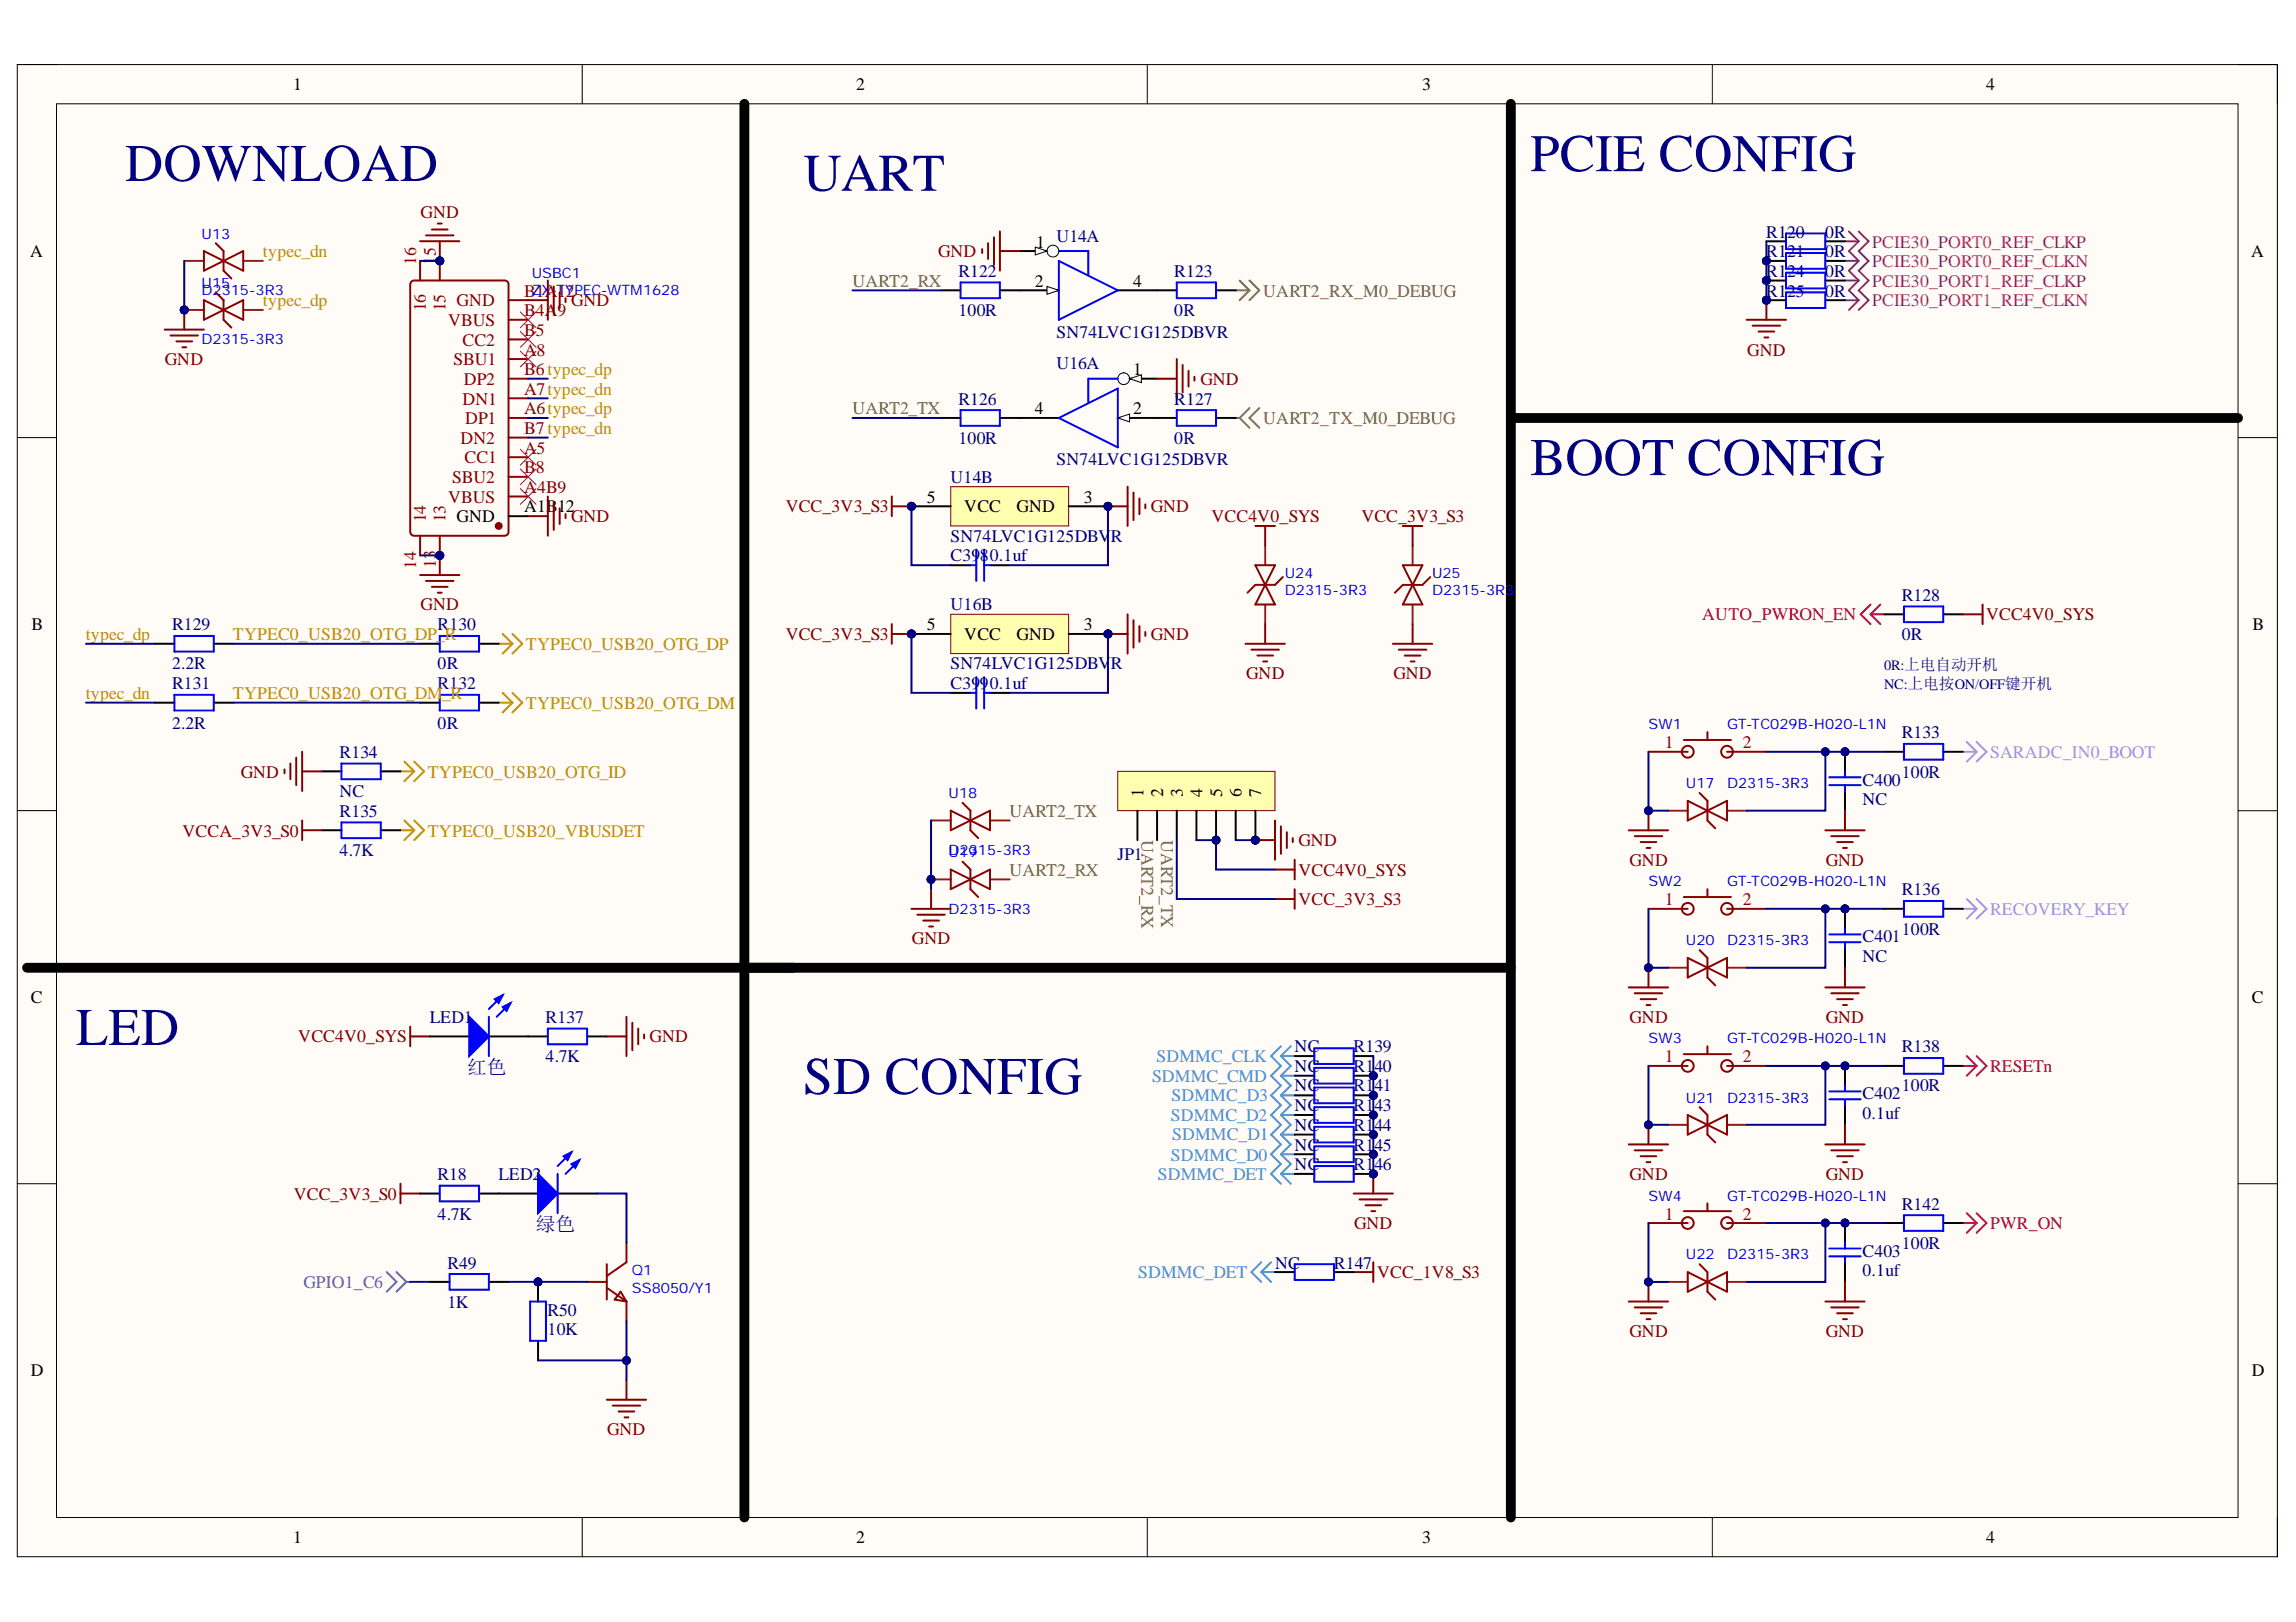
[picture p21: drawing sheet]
<svg xmlns="http://www.w3.org/2000/svg" width="297mm" height="210mm" viewBox="0 0 297 210" stroke-linecap="round" stroke-linejoin="round" font-family="sans-serif">
<defs><g id="words">
<g font-size="6.9" fill="#000080">
<text x="16.2" y="23.4">DOWNLOAD</text>
<text x="198" y="22.2">PCIE CONFIG</text>
<text x="103.9" y="24.7">UART</text>
<text x="198" y="61.5">BOOT CONFIG</text>
<text x="9.8" y="135.2">LED</text>
<text x="103.9" y="141.6">SD CONFIG</text>
</g>
<g font-size="2.5" fill="#000080">
<text x="60.4" y="139">红色</text>
<text x="69.3" y="159.3">绿色</text>
</g>
<g font-size="2.3">
<text x="37.9" y="11.7">1</text>
<text x="110.8" y="11.7">2</text>
<text x="184" y="11.7">3</text>
<text x="256.9" y="11.7">4</text>
<text x="3.9" y="33.3">A</text>
<text x="134.1" y="32.1">1</text>
<text x="291.2" y="33.3">A</text>
<text x="133.9" y="37.1">2</text>
<text x="146.6" y="37.1">4</text>
<text x="133.9" y="53.6">4</text>
<text x="146.6" y="48.5">1</text>
<text x="146.6" y="53.6">2</text>
<text x="119.9" y="65">5</text>
<text x="140.2" y="65">3</text>
<text x="59.1" y="67.6">GND</text>
<text x="67.8" y="66.3">A1B</text>
<text x="72.1" y="66.3">12</text>
<text x="124.7" y="66.3">VCC</text>
<text x="131.5" y="66.3">GND</text>
<text x="4.1" y="81.5">B</text>
<text x="119.9" y="81.5">5</text>
<text x="124.7" y="82.8">VCC</text>
<text x="131.5" y="82.8">GND</text>
<text x="140.2" y="81.5">3</text>
<text x="291.4" y="81.5">B</text>
<text x="147.9" y="103.1" transform="rotate(-90 147.9 103.1)">1</text>
<text x="150.5" y="103.1" transform="rotate(-90 150.5 103.1)">2</text>
<text x="153" y="103.1" transform="rotate(-90 153 103.1)">3</text>
<text x="155.6" y="103.1" transform="rotate(-90 155.6 103.1)">4</text>
<text x="158.1" y="103.1" transform="rotate(-90 158.1 103.1)">5</text>
<text x="160.6" y="103.1" transform="rotate(-90 160.6 103.1)">6</text>
<text x="163.2" y="103.1" transform="rotate(-90 163.2 103.1)">7</text>
<text x="4" y="129.8">C</text>
<text x="291.3" y="129.8">C</text>
<text x="4" y="178.1">D</text>
<text x="291.3" y="178.1">D</text>
<text x="37.9" y="199.7">1</text>
<text x="110.8" y="199.7">2</text>
<text x="184" y="199.7">3</text>
<text x="256.9" y="199.7">4</text>
</g>
<g font-size="2.3" fill="#800000">
<text x="54.4" y="28.2">GND</text>
<text x="121.4" y="33.3">GND</text>
<text x="73.9" y="39.7">GND</text>
<text x="21.3" y="47.3">GND</text>
<text x="226.1" y="46">GND</text>
<text x="155.3" y="49.8">GND</text>
<text x="73.9" y="67.6">GND</text>
<text x="101.6" y="66.3">VCC_3V3_S3</text>
<text x="148.9" y="66.3">GND</text>
<text x="156.7" y="67.6">VCC4V0_SYS</text>
<text x="176.1" y="67.6">VCC_3V3_S3</text>
<text x="54.4" y="79">GND</text>
<text x="101.6" y="82.8">VCC_3V3_S3</text>
<text x="148.9" y="82.8">GND</text>
<text x="256.9" y="80.3">VCC4V0_SYS</text>
<text x="161.2" y="87.9">GND</text>
<text x="180.3" y="87.9">GND</text>
<text x="31.1" y="100.6">GND</text>
<text x="23.6" y="108.3">VCCA_3V3_S0</text>
<text x="168" y="109.5">GND</text>
<text x="168" y="113.3">VCC4V0_SYS</text>
<text x="210.8" y="112.1">GND</text>
<text x="236.2" y="112.1">GND</text>
<text x="168" y="117.1">VCC_3V3_S3</text>
<text x="118" y="122.2">GND</text>
<text x="38.6" y="134.9">VCC4V0_SYS</text>
<text x="84" y="134.9">GND</text>
<text x="210.8" y="132.4">GND</text>
<text x="236.2" y="132.4">GND</text>
<text x="38" y="155.3">VCC_3V3_S0</text>
<text x="210.8" y="152.7">GND</text>
<text x="236.2" y="152.7">GND</text>
<text x="175.2" y="159.1">GND</text>
<text x="178.2" y="165.4">VCC_1V8_S3</text>
<text x="210.8" y="173">GND</text>
<text x="236.2" y="173">GND</text>
<text x="78.5" y="185.7">GND</text>
</g>
<g font-size="2.3" fill="#bf9000">
<text x="34" y="33.3">typec_dn</text>
<text x="34" y="39.7">typec_dp</text>
<text x="11.1" y="82.8">typec_dp</text>
<text x="30.1" y="82.8">TYPEC0_USB20_OTG_DP_R</text>
<text x="68" y="84.1">TYPEC0_USB20_OTG_DP</text>
<text x="11.1" y="90.5">typec_dn</text>
<text x="30.1" y="90.5">TYPEC0_USB20_OTG_DM</text>
<text x="57.2" y="90.5">_R</text>
<text x="68" y="91.8">TYPEC0_USB20_OTG_DM</text>
<text x="55.4" y="100.6">TYPEC0_USB20_OTG_ID</text>
<text x="55.4" y="108.3">TYPEC0_USB20_VBUSDET</text>
</g>
<g font-size="2.3" fill="#800">
<text x="53.8" y="34.2" transform="rotate(-90 53.8 34.2)">16</text>
<text x="56.4" y="34.2" transform="rotate(-90 56.4 34.2)">1</text>
<text x="56.4" y="33.1" transform="rotate(-90 56.4 33.1)">5</text>
<text x="55.1" y="40.3" transform="rotate(-90 55.1 40.3)">16</text>
<text x="57.6" y="40.3" transform="rotate(-90 57.6 40.3)">15</text>
<text x="59.1" y="39.7">GND</text>
<text x="67.8" y="40.9">B4A9</text>
<text x="67.8" y="38.4">B1A</text>
<text x="72.1" y="38.4">12</text>
<text x="58" y="42.2">VBUS</text>
<text x="58.7" y="47.3">SBU1</text>
<text x="59.8" y="44.7">CC2</text>
<text x="67.8" y="46">A8</text>
<text x="67.8" y="43.5">B5</text>
<text x="59.8" y="52.3">DN1</text>
<text x="60" y="49.8">DP2</text>
<text x="67.8" y="53.6">A6typec_dp</text>
<text x="67.8" y="51.1">A7typec_dn</text>
<text x="67.8" y="48.5">B6typec_dp</text>
<text x="59.6" y="57.4">DN2</text>
<text x="60.1" y="60">CC1</text>
<text x="60.2" y="54.9">DP1</text>
<text x="67.8" y="58.7">A5</text>
<text x="67.8" y="56.2">B7typec_dn</text>
<text x="58" y="65">VBUS</text>
<text x="58.5" y="62.5">SBU2</text>
<text x="67.8" y="63.8">A4B9</text>
<text x="67.8" y="61.2">B8</text>
<text x="55.1" y="67.6" transform="rotate(-90 55.1 67.6)">14</text>
<text x="57.6" y="67.6" transform="rotate(-90 57.6 67.6)">13</text>
<text x="53.8" y="73.6" transform="rotate(-90 53.8 73.6)">14</text>
<text x="56.4" y="73.5" transform="rotate(-90 56.4 73.5)">13</text>
<text x="215.4" y="96.8">1</text>
<text x="225.5" y="96.8">2</text>
<text x="215.4" y="117.1">1</text>
<text x="225.5" y="117.1">2</text>
<text x="215.4" y="137.4">1</text>
<text x="225.5" y="137.4">2</text>
<text x="215.4" y="157.8">1</text>
<text x="225.5" y="157.8">2</text>
</g>
<g font-size="2.3" fill="#000080">
<text x="124" y="35.9">R122</text>
<text x="136.7" y="31.3">U14A</text>
<text x="151.9" y="35.9">R123</text>
<text x="228.5" y="30.8">R1</text>
<text x="228.5" y="33.3">R1</text>
<text x="228.5" y="35.9">R1</text>
<text x="231.2" y="30.8">20</text>
<text x="231.2" y="33.3">21</text>
<text x="231.2" y="35.9">24</text>
<text x="236.1" y="30.8">0R</text>
<text x="236.1" y="33.3">0R</text>
<text x="236.1" y="35.9">0R</text>
<text x="124" y="40.9">100R</text>
<text x="151.9" y="40.9">0R</text>
<text x="228.5" y="38.4">R1</text>
<text x="231.2" y="38.4">25</text>
<text x="236.1" y="38.4">0R</text>
<text x="136.7" y="43.7">SN74LVC1G125DBVR</text>
<text x="136.7" y="47.8">U16A</text>
<text x="124" y="52.3">R126</text>
<text x="151.9" y="52.3">R127</text>
<text x="124" y="57.4">100R</text>
<text x="151.9" y="57.4">0R</text>
<text x="123" y="62.5">U14B</text>
<text x="136.7" y="60.2">SN74LVC1G125DBVR</text>
<text x="123" y="70.1">SN74LVC1G125DBV</text>
<text x="143.7" y="70.1">R</text>
<text x="123" y="72.6">C39</text>
<text x="126.8" y="72.6">8</text>
<text x="128.1" y="72.6">0.1uf</text>
<text x="246" y="77.7">R128</text>
<text x="22.3" y="81.5">R129</text>
<text x="56.6" y="81.5">R130</text>
<text x="123" y="79">U16B</text>
<text x="246" y="82.8">0R</text>
<text x="22.3" y="86.6">2.2R</text>
<text x="22.3" y="89.2">R131</text>
<text x="56.6" y="86.6">0R</text>
<text x="56.6" y="89.2">R132</text>
<text x="123" y="86.6">SN74LVC1G125DBV</text>
<text x="123" y="89.2">C39</text>
<text x="126.8" y="89.2">9</text>
<text x="128.1" y="89.2">0.1uf</text>
<text x="143.7" y="86.6">R</text>
<text x="22.3" y="94.3">2.2R</text>
<text x="56.6" y="94.3">0R</text>
<text x="246" y="95.6">R133</text>
<text x="43.9" y="98.1">R134</text>
<text x="241" y="101.7">C400</text>
<text x="246" y="100.6">100R</text>
<text x="43.9" y="103.2">NC</text>
<text x="43.9" y="105.7">R135</text>
<text x="241" y="104.2">NC</text>
<text x="43.9" y="110.8">4.7K</text>
<text x="144.6" y="111.3">JP1</text>
<text x="246" y="115.9">R136</text>
<text x="241" y="122">C401</text>
<text x="241" y="124.5">NC</text>
<text x="246" y="120.9">100R</text>
<text x="55.6" y="132.4">LED1</text>
<text x="70.6" y="132.4">R137</text>
<text x="70.6" y="137.4">4.7K</text>
<text x="167.5" y="136.2">NC</text>
<text x="175.1" y="136.2">R139</text>
<text x="246" y="136.2">R138</text>
<text x="167.5" y="138.7">NC</text>
<text x="167.5" y="141.2">NC</text>
<text x="167.5" y="143.8">NC</text>
<text x="175.1" y="138.7">R1</text>
<text x="175.1" y="141.2">R1</text>
<text x="175.1" y="143.8">R1</text>
<text x="177.8" y="138.7">40</text>
<text x="177.8" y="141.2">41</text>
<text x="177.8" y="143.8">43</text>
<text x="241" y="142.3">C402</text>
<text x="246" y="141.2">100R</text>
<text x="167.5" y="146.3">NC</text>
<text x="167.5" y="148.9">NC</text>
<text x="175.1" y="146.3">R1</text>
<text x="175.1" y="148.9">R1</text>
<text x="177.8" y="146.3">44</text>
<text x="177.8" y="148.9">45</text>
<text x="241" y="144.8">0.1uf</text>
<text x="56.6" y="152.7">R18</text>
<text x="64.5" y="152.7">LED2</text>
<text x="167.5" y="151.5">NC</text>
<text x="175.1" y="151.5">R1</text>
<text x="177.8" y="151.5">46</text>
<text x="56.6" y="157.8">4.7K</text>
<text x="246" y="156.5">R142</text>
<text x="246" y="161.6">100R</text>
<text x="57.9" y="164.2">R49</text>
<text x="165" y="164.2">NC</text>
<text x="172.6" y="164.2">R147</text>
<text x="241" y="162.6">C403</text>
<text x="241" y="165.2">0.1uf</text>
<text x="57.9" y="169.2">1K</text>
<text x="70.8" y="170.2">R50</text>
<text x="70.8" y="172.8">10K</text>
</g>
<g font-size="2.3" fill="#970c9f">
<text x="242.2" y="32.1">PCIE30_PORT0_REF_CLKP</text>
<text x="242.2" y="34.6">PCIE30_PORT0_REF_CLKN</text>
<text x="242.2" y="37.1">PCIE30_PORT1_REF_CLKP</text>
<text x="242.2" y="39.7">PCIE30_PORT1_REF_CLKN</text>
</g>
<g font-size="2.3" fill="#717227">
<text x="110.3" y="37.1">UART2_RX</text>
<text x="163.4" y="38.4">UART2_RX_M0_DEBUG</text>
<text x="110.3" y="53.6">UART2_TX</text>
<text x="163.4" y="54.9">UART2_TX_M0_DEBUG</text>
<text x="130.6" y="105.7">UART2_TX</text>
<text x="130.6" y="113.3">UART2_RX</text>
<text x="147.7" y="108.7" transform="rotate(90 147.7 108.7)">UART2_RX</text>
<text x="150.2" y="108.7" transform="rotate(90 150.2 108.7)">UART2_TX</text>
</g>
<g font-size="2.3" fill="#f00">
<text x="220.2" y="80.3">AUTO_PWRON_EN</text>
<text x="257.5" y="138.7">RESETn</text>
<text x="257.5" y="159.1">PWR_ON</text>
</g>
<g font-size="2.3" fill="#a68aed">
<text x="257.5" y="98.1">SARADC_IN0_BOOT</text>
<text x="257.5" y="118.4">RECOVERY_KEY</text>
</g>
<g font-size="2.3" fill="#3c95d8">
<text x="149.6" y="137.4">SDMMC_CLK</text>
<text x="149" y="140">SDMMC_CMD</text>
<text x="151.6" y="142.5">SDMMC_D3</text>
<text x="151.5" y="145">SDMMC_D2</text>
<text x="151.7" y="147.6">SDMMC_D1</text>
<text x="149.8" y="152.7">SDMMC_DET</text>
<text x="151.5" y="150.2">SDMMC_D0</text>
<text x="147.3" y="165.4">SDMMC_DET</text>
</g>
<text font-size="2.3" fill="#674ea7" x="39.3" y="166.7">GPIO1_C6</text>
<g font-size="1.9" fill="#00f">
<text x="26.1" y="30.9">U13</text>
<text x="68.8" y="35.9">USBC1</text>
<text x="26.1" y="38.2">D2315-3R3</text>
<text x="26.1" y="37.2">U15</text>
<text x="68.8" y="38.2">ZX</text>
<text x="71.3" y="38.2">-</text>
<text x="71.9" y="38.2">TYPEC-WTM1628</text>
<text x="26.1" y="44.6">D2315-3R3</text>
<text x="166.2" y="74.8">U24</text>
<text x="166.2" y="77">D2315-3R3</text>
<text x="185.3" y="74.8">U25</text>
<text x="185.3" y="77">D2315-3R3</text>
<text x="213.3" y="94.4">SW1</text>
<text x="223.4" y="94.4">GT-TC029B-H020-L1N</text>
<text x="218.1" y="102">U17</text>
<text x="223.4" y="102">D2315-3R3</text>
<text x="122.7" y="103.3">U18</text>
<text x="122.7" y="110.6">D2315-3R3</text>
<text x="122.7" y="110.9">U19</text>
<text x="122.7" y="118.2">D2315-3R3</text>
<text x="213.3" y="114.7">SW2</text>
<text x="223.4" y="114.7">GT-TC029B-H020-L1N</text>
<text x="218.1" y="122.3">U20</text>
<text x="223.4" y="122.3">D2315-3R3</text>
<text x="213.3" y="135">SW3</text>
<text x="223.4" y="135">GT-TC029B-H020-L1N</text>
<text x="218.1" y="142.7">U21</text>
<text x="223.4" y="142.7">D2315-3R3</text>
<text x="213.3" y="155.4">SW4</text>
<text x="223.4" y="155.4">GT-TC029B-H020-L1N</text>
<text x="81.8" y="165">Q1</text>
<text x="81.8" y="167.3">SS8050/Y1</text>
<text x="218.1" y="163">U22</text>
<text x="223.4" y="163">D2315-3R3</text>
</g>
<g font-size="1.9" fill="#000080">
<text x="243.7" y="86.7">0R:上电自动开机</text>
<text x="243.7" y="89.2">NC:上电按ON/OFF键开机</text>
</g>
</g></defs>
<path d="M2.2 8.4h292.4v193.1h-292.4z" fill-rule="evenodd" fill="#fffcf8"/>
<path d="M2.2 8.4h292.4v193.1h-292.4z" fill="none" stroke="#000" stroke-width=".13"/>
<path d="M7.3 13.4h282.2v183h-282.2z" fill-rule="evenodd" fill="#fffcf8"/>
<g fill="none" stroke="#000" stroke-width=".13">
<path d="M2.2 8.4h5.1M7.3 13.4h282.2v183h-282.2zM75.3 8.4v5M148.4 8.4v5M221.5 8.4v5M289.5 8.4h5.1v5M2.2 56.6h5.1M289.5 56.6h5.1M2.2 104.9h5.1M289.5 104.9h5.1M2.2 153.2h5.1M289.5 153.2h5.1"/>
<path d="M75.3 196.4v5.1M148.4 196.4v5.1M221.5 196.4v5.1M294.6 196.4v5.1"/>
</g>
<path d="M253.9 97.3h1.8M254.5 96l1.2 1.3M255.7 97.3l-1.2 1.3M255.7 96l1.3 1.3-1.3 1.3M253.9 117.6h1.8M254.5 116.3l1.2 1.3M255.7 117.6l-1.2 1.3M255.7 116.3l1.3 1.3-1.3 1.3" fill="none" stroke="#a68aed" stroke-width=".25"/>
<g fill="none" stroke="#bf9000" stroke-width=".25">
<path d="M51.8 99.8h1.8M52.3 98.6l1.3 1.2M53.6 99.8l-1.3 1.3M53.6 98.6l1.3 1.2-1.3 1.3M64.5 83.3h1.8M64.5 90.9h1.8M65 82l1.3 1.3M65 89.7l1.3 1.2M66.3 83.3l-1.3 1.3M66.3 82l1.3 1.3-1.3 1.3M66.3 90.9l-1.3 1.3M66.3 89.7l1.3 1.2-1.3 1.3"/>
<path d="M51.8 107.4h1.8M52.3 106.2l1.3 1.2M53.6 107.4l-1.3 1.3M53.6 106.2l1.3 1.2-1.3 1.3"/>
</g>
<path d="M20 83.3h2.6M20 90.9h2.6M27.7 83.3h2.5M27.7 90.9h2.5M41.6 99.8h2.6M49.3 99.8h2.5M54.4 83.3h2.5M54.4 90.9h2.5M62 83.3h2.5M62 90.9h2.5M41.6 107.4h2.6M49.3 107.4h2.5" fill="none" stroke="#000" stroke-width=".25"/>
<path d="M22.6 82.3h5.1v2h-5.1zM22.6 89.9h5.1v2h-5.1zM44.2 98.8h5.1v2h-5.1zM56.9 82.3h5.1v2h-5.1zM56.9 89.9h5.1v2h-5.1zM44.2 106.4h5.1v2.1h-5.1z" fill="none" stroke="#00f" stroke-width=".25"/>
<path d="M36.8 99.6v.5M37.6 98.8v2M38.3 98v3.6M39.1 97.3v5.1M39.1 99.8h2.5M39.1 106.2v2.5M39.1 107.4h2.5" fill="none" stroke="#800000" stroke-width=".25"/>
<path d="M23.8 33.8h2.6M31.5 33.8h2.5" fill="none" stroke="#8d2323" stroke-width=".25"/>
<path d="M26.4 32.5l5.1 2.5v-2.5l-5.1 2.5zM27.9 31.5l1 1v2.5l1 1" fill="none" stroke="#800" stroke-width=".25"/>
<circle cx="23.8" cy="40.1" r=".51" fill="#000080"/>
<circle cx="23.8" cy="40.1" r=".51" fill="none" stroke="#000080" stroke-width=".13"/>
<path d="M23.8 40.1h2.6M31.5 40.1h2.5" fill="none" stroke="#8d2323" stroke-width=".25"/>
<circle cx="23.8" cy="40.1" r=".51" fill="#000080"/>
<circle cx="23.8" cy="40.1" r=".51" fill="none" stroke="#000080" stroke-width=".13"/>
<path d="M26.4 38.8v2.6l5.1-2.6v2.6zM27.9 37.8l1 1v2.6l1 1" fill="none" stroke="#800" stroke-width=".25"/>
<path d="M21.3 42.7h5.1M22.1 43.4h3.5M22.8 44.2h2.1M23.6 44.9h.5M23.8 40.1v2.6" fill="none" stroke="#800000" stroke-width=".25"/>
<circle cx="23.8" cy="40.1" r=".51" fill="#000080"/>
<circle cx="23.8" cy="40.1" r=".51" fill="none" stroke="#000080" stroke-width=".13"/>
<circle cx="157.3" cy="108.7" r=".51" fill="#000080"/>
<circle cx="157.3" cy="108.7" r=".51" fill="none" stroke="#000080" stroke-width=".13"/>
<circle cx="162.4" cy="108.7" r=".51" fill="#000080"/>
<circle cx="162.4" cy="108.7" r=".51" fill="none" stroke="#000080" stroke-width=".13"/>
<path d="M144.6 99.8h20.4v5.1h-20.4z" fill-rule="evenodd" fill="#ffffb0"/>
<path d="M144.6 99.8h20.4v5.1h-20.4z" fill="none" stroke="#800000" stroke-width=".13"/>
<path d="M147.2 104.9v3.8M149.7 104.9v3.8M152.2 104.9v3.8M154.8 104.9v3.8M157.3 104.9v3.8" fill="none" stroke="#000" stroke-width=".25"/>
<circle cx="157.3" cy="108.7" r=".51" fill="#000080"/>
<circle cx="157.3" cy="108.7" r=".51" fill="none" stroke="#000080" stroke-width=".13"/>
<path d="M159.9 104.9v3.8M162.4 104.9v3.8" fill="none" stroke="#000" stroke-width=".25"/>
<circle cx="162.4" cy="108.7" r=".51" fill="#000080"/>
<circle cx="162.4" cy="108.7" r=".51" fill="none" stroke="#000080" stroke-width=".13"/>
<path d="M131.9 32.5h5.1M144.6 37.6h5.1" fill="none" stroke="#000" stroke-width=".25"/>
<circle cx="136.2" cy="32.5" r=".76" fill="#f8fcff"/>
<circle cx="136.2" cy="32.5" r=".76" fill="none" stroke="#000" stroke-width=".13"/>
<path d="M133.9 32l1.6 .5-1.6 .5z" fill="#f8fcff"/>
<path d="M133.9 32l1.6 .5-1.6 .5z" fill="none" stroke="#000" stroke-width=".13"/>
<path d="M131.9 37.6h5.1" fill="none" stroke="#000" stroke-width=".25"/>
<path d="M135.5 37.1l1.5 .5-1.5 .5z" fill="#f8fcff"/>
<path d="M135.5 37.1l1.5 .5-1.5 .5z" fill="none" stroke="#000" stroke-width=".13"/>
<path d="M137 33.8l7.6 3.8-7.6 3.8zM137 32.5h3.8v3" fill="none" stroke="#00f" stroke-width=".25"/>
<circle cx="143.3" cy="65.5" r=".51" fill="#000080"/>
<circle cx="143.3" cy="65.5" r=".51" fill="none" stroke="#000080" stroke-width=".13"/>
<circle cx="117.9" cy="65.5" r=".51" fill="#000080"/>
<circle cx="117.9" cy="65.5" r=".51" fill="none" stroke="#000080" stroke-width=".13"/>
<path d="M123 63h15.3v5.1h-15.3z" fill-rule="evenodd" fill="#ffffb0"/>
<path d="M123 63h15.3v5.1h-15.3z" fill="none" stroke="#800000" stroke-width=".13"/>
<path d="M138.3 65.5h5" fill="none" stroke="#000" stroke-width=".25"/>
<circle cx="143.3" cy="65.5" r=".51" fill="#000080"/>
<circle cx="143.3" cy="65.5" r=".51" fill="none" stroke="#000080" stroke-width=".13"/>
<path d="M117.9 65.5h5.1" fill="none" stroke="#000" stroke-width=".25"/>
<circle cx="117.9" cy="65.5" r=".51" fill="#000080"/>
<circle cx="117.9" cy="65.5" r=".51" fill="none" stroke="#000080" stroke-width=".13"/>
<path d="M131.9 54.1h5.1M144.6 49h5.1" fill="none" stroke="#000" stroke-width=".25"/>
<circle cx="145.4" cy="49" r=".76" fill="#f8fcff"/>
<circle cx="145.4" cy="49" r=".76" fill="none" stroke="#000" stroke-width=".13"/>
<path d="M146.1 49l1.6-.5v1z" fill="#f8fcff"/>
<path d="M146.1 49l1.6-.5v1z" fill="none" stroke="#000" stroke-width=".13"/>
<path d="M144.6 54.1h5.1" fill="none" stroke="#000" stroke-width=".25"/>
<path d="M144.6 54.1l1.5-.5v1z" fill="#f8fcff"/>
<path d="M144.6 54.1l1.5-.5v1z" fill="none" stroke="#000" stroke-width=".13"/>
<path d="M137 54.1l7.6-3.8v7.6zM144.6 49h-3.8v3.1" fill="none" stroke="#00f" stroke-width=".25"/>
<circle cx="143.3" cy="82" r=".51" fill="#000080"/>
<circle cx="143.3" cy="82" r=".51" fill="none" stroke="#000080" stroke-width=".13"/>
<circle cx="117.9" cy="82" r=".51" fill="#000080"/>
<circle cx="117.9" cy="82" r=".51" fill="none" stroke="#000080" stroke-width=".13"/>
<path d="M123 79.5h15.3v5.1h-15.3z" fill-rule="evenodd" fill="#ffffb0"/>
<path d="M123 79.5h15.3v5.1h-15.3z" fill="none" stroke="#800000" stroke-width=".13"/>
<path d="M138.3 82h5" fill="none" stroke="#000" stroke-width=".25"/>
<circle cx="143.3" cy="82" r=".51" fill="#000080"/>
<circle cx="143.3" cy="82" r=".51" fill="none" stroke="#000080" stroke-width=".13"/>
<path d="M117.9 82h5.1" fill="none" stroke="#000" stroke-width=".25"/>
<circle cx="117.9" cy="82" r=".51" fill="#000080"/>
<circle cx="117.9" cy="82" r=".51" fill="none" stroke="#000080" stroke-width=".13"/>
<g fill="none" stroke="#800000" stroke-width=".25">
<path d="M127.1 32.2v.5M127.8 31.5v2M128.6 30.7v3.6M129.4 30v5M129.4 32.5h2.5M149.7 49h2.5M152.2 46.5v5M153 47.2v3.6M153.8 48v2M154.5 48.8v.5M145.9 79.5v5.1M143.3 82h2.6"/>
<path d="M146.6 80.3v3.5M147.4 81v2.1M148.2 81.8v.5"/>
</g>
<path d="M121.7 37.6h2.6M129.4 37.6h2.5M121.7 54.1h2.6M129.4 54.1h2.5M123 73.1h2.5M128.1 73.1h2.5M123 89.7h2.5M128.1 89.7h2.5" fill="none" stroke="#000" stroke-width=".25"/>
<path d="M124.3 36.6h5.1v2h-5.1zM124.3 53.1h5.1v2h-5.1zM125.5 73.1h.8M126.3 71.1v4.1M127.3 71.1v4.1M127.3 73.1h.8M125.5 89.7h.8M126.3 87.6v4.1M127.3 87.6v4.1M127.3 89.7h.8" fill="none" stroke="#00f" stroke-width=".25"/>
<circle cx="143.3" cy="82" r=".51" fill="#000080"/>
<circle cx="143.3" cy="82" r=".51" fill="none" stroke="#000080" stroke-width=".13"/>
<path d="M143.3 65.5h2.6M145.9 63v5.1M146.6 63.7v3.6M147.4 64.5v2M148.2 65.3v.5" fill="none" stroke="#800000" stroke-width=".25"/>
<circle cx="143.3" cy="65.5" r=".51" fill="#000080"/>
<circle cx="143.3" cy="65.5" r=".51" fill="none" stroke="#000080" stroke-width=".13"/>
<path d="M162.4 108.7h2.6M165 106.2v5.1M165.7 106.9v3.6M166.5 107.7v2M167.2 108.5v.5" fill="none" stroke="#800000" stroke-width=".25"/>
<circle cx="162.4" cy="108.7" r=".51" fill="#000080"/>
<circle cx="162.4" cy="108.7" r=".51" fill="none" stroke="#000080" stroke-width=".13"/>
<path d="M115.4 64.3v2.5M115.4 65.5h2.5M165 112.5h2.5M167.5 111.3v2.5" fill="none" stroke="#800000" stroke-width=".25"/>
<circle cx="117.9" cy="65.5" r=".51" fill="#000080"/>
<circle cx="117.9" cy="65.5" r=".51" fill="none" stroke="#000080" stroke-width=".13"/>
<path d="M115.4 80.8v2.5M115.4 82h2.5" fill="none" stroke="#800000" stroke-width=".25"/>
<circle cx="117.9" cy="82" r=".51" fill="#000080"/>
<circle cx="117.9" cy="82" r=".51" fill="none" stroke="#000080" stroke-width=".13"/>
<path d="M165 116.3h2.5M167.5 115.1v2.5M53.1 132.9v2.5M53.1 134.1h2.5" fill="none" stroke="#800000" stroke-width=".25"/>
<path d="M55.6 134.1h5.1M63.2 134.1h5.1" fill="none" stroke="#000" stroke-width=".25"/>
<path d="M60.7 131.6l2.5 2.5-2.5 2.6z" fill="#00f"/>
<path d="M60.7 131.6l2.5 2.5-2.5 2.6zM65 128.8l-1.8 1.8M66 129.8l-1.7 1.8" fill="none" stroke="#00f" stroke-width=".25"/>
<path d="M65 130.3l1-.5-.5 1z" fill="#00f"/>
<path d="M65 130.3l1-.5-.5 1z" fill="none" stroke="#00f" stroke-width=".25"/>
<path d="M64 129.3l1-.5-.5 1z" fill="#00f"/>
<path d="M63.2 131.6v5.1M64 129.3l1-.5-.5 1zM70.9 133.1h5.1v2h-5.1z" fill="none" stroke="#00f" stroke-width=".25"/>
<path d="M68.3 134.1h2.6M76 134.1h2.5" fill="none" stroke="#000" stroke-width=".25"/>
<path d="M78.5 134.1h2.5M81 131.6v5.1M81.8 132.3v3.6M82.6 133.1v2M83.3 133.9v.5" fill="none" stroke="#800000" stroke-width=".25"/>
<path d="M120.5 106.2h2.5M128.1 106.2h2.5" fill="none" stroke="#8d2323" stroke-width=".25"/>
<path d="M123 104.9l5.1 2.5v-2.5l-5.1 2.5zM124.5 103.9l1 1v2.5l1.1 1.1" fill="none" stroke="#800" stroke-width=".25"/>
<circle cx="120.5" cy="113.8" r=".51" fill="#000080"/>
<circle cx="120.5" cy="113.8" r=".51" fill="none" stroke="#000080" stroke-width=".13"/>
<path d="M120.5 113.8h2.5M128.1 113.8h2.5" fill="none" stroke="#8d2323" stroke-width=".25"/>
<circle cx="120.5" cy="113.8" r=".51" fill="#000080"/>
<circle cx="120.5" cy="113.8" r=".51" fill="none" stroke="#000080" stroke-width=".13"/>
<path d="M123 112.5l5.1 2.6v-2.6l-5.1 2.6zM124.5 111.5l1 1v2.6l1.1 1" fill="none" stroke="#800" stroke-width=".25"/>
<path d="M117.9 117.6h5.1M118.7 118.4h3.5M119.4 119.1h2.1M120.2 119.9h.5M120.5 115.1v2.5" fill="none" stroke="#800000" stroke-width=".25"/>
<path d="M159.9 37.6h1.7M160.4 36.3l1.2 1.3M161.6 37.6l-1.2 1.2M161.6 36.3l1.3 1.3-1.3 1.2M159.9 54.1h.5M160.4 54.1l1.2 1.3M161.6 52.8l-1.2 1.3M162.9 52.8l-1.3 1.3 1.3 1.3" fill="none" stroke="#717227" stroke-width=".25"/>
<path d="M149.7 37.6h2.5M157.3 37.6h2.6M149.7 54.1h2.5M157.3 54.1h2.6M167.5 136.7h2.5M175.1 136.7h2.6" fill="none" stroke="#000" stroke-width=".25"/>
<path d="M152.2 36.6h5.1v2h-5.1zM152.2 53.1h5.1v2h-5.1zM170 135.7h5.1v2h-5.1z" fill="none" stroke="#00f" stroke-width=".25"/>
<g fill="none" stroke="#3c95d8" stroke-width=".25">
<path d="M165.7 135.4l-1.3 1.3 1.3 1.2-1.3 1.3 1.3 1.3-1.3 1.3 1.3 1.2-1.3 1.3 1.3 1.3-1.3 1.2 1.3 1.3-1.3 1.3 1.3 1.2-1.3 1.3 1.3 1.3M165.7 139.2l1.3 1.3-1.3 1.3M165.7 136.7l1.3 1.2-1.3 1.3M165.7 139.2h1.8M165.7 136.7h1.8M167 135.4l-1.3 1.3M165.7 149.4l1.3 1.2-1.3 1.3M165.7 146.8l1.3 1.3-1.3 1.3M165.7 149.4h1.8M165.7 144.3l1.3 1.3-1.3 1.2M165.7 146.8h1.8M165.7 141.8l1.3 1.2-1.3 1.3"/>
<path d="M165.7 144.3h1.8M165.7 141.8h1.8M165.7 151.9l1.3 1.3M165.7 151.9h1.8"/>
</g>
<circle cx="177.7" cy="139.2" r=".51" fill="#000080"/>
<circle cx="177.7" cy="139.2" r=".51" fill="none" stroke="#000080" stroke-width=".13"/>
<path d="M175.1 139.2h2.6" fill="none" stroke="#000" stroke-width=".25"/>
<circle cx="177.7" cy="139.2" r=".51" fill="#000080"/>
<circle cx="177.7" cy="139.2" r=".51" fill="none" stroke="#000080" stroke-width=".13"/>
<path d="M167.5 139.2h2.5" fill="none" stroke="#000" stroke-width=".25"/>
<path d="M170 138.2h5.1v2h-5.1z" fill="none" stroke="#00f" stroke-width=".25"/>
<circle cx="177.7" cy="141.8" r=".51" fill="#000080"/>
<circle cx="177.7" cy="141.8" r=".51" fill="none" stroke="#000080" stroke-width=".13"/>
<path d="M175.1 141.7h2.6" fill="none" stroke="#000" stroke-width=".25"/>
<circle cx="177.7" cy="141.8" r=".51" fill="#000080"/>
<circle cx="177.7" cy="141.8" r=".51" fill="none" stroke="#000080" stroke-width=".13"/>
<path d="M167.5 141.8h2.5" fill="none" stroke="#000" stroke-width=".25"/>
<path d="M170 140.7h5.1v2.1h-5.1z" fill="none" stroke="#00f" stroke-width=".25"/>
<circle cx="177.7" cy="144.3" r=".51" fill="#000080"/>
<circle cx="177.7" cy="144.3" r=".51" fill="none" stroke="#000080" stroke-width=".13"/>
<path d="M175.1 144.3h2.6" fill="none" stroke="#000" stroke-width=".25"/>
<circle cx="177.7" cy="144.3" r=".51" fill="#000080"/>
<circle cx="177.7" cy="144.3" r=".51" fill="none" stroke="#000080" stroke-width=".13"/>
<path d="M167.5 144.3h2.5" fill="none" stroke="#000" stroke-width=".25"/>
<path d="M170 143.3h5.1v2h-5.1z" fill="none" stroke="#00f" stroke-width=".25"/>
<circle cx="177.7" cy="146.8" r=".51" fill="#000080"/>
<circle cx="177.7" cy="146.8" r=".51" fill="none" stroke="#000080" stroke-width=".13"/>
<path d="M175.1 146.8h2.6" fill="none" stroke="#000" stroke-width=".25"/>
<circle cx="177.7" cy="146.8" r=".51" fill="#000080"/>
<circle cx="177.7" cy="146.8" r=".51" fill="none" stroke="#000080" stroke-width=".13"/>
<path d="M167.5 146.8h2.5" fill="none" stroke="#000" stroke-width=".25"/>
<path d="M170 145.8h5.1v2h-5.1z" fill="none" stroke="#00f" stroke-width=".25"/>
<circle cx="177.7" cy="149.4" r=".51" fill="#000080"/>
<circle cx="177.7" cy="149.4" r=".51" fill="none" stroke="#000080" stroke-width=".13"/>
<path d="M175.1 149.4h2.6" fill="none" stroke="#000" stroke-width=".25"/>
<circle cx="177.7" cy="149.4" r=".51" fill="#000080"/>
<circle cx="177.7" cy="149.4" r=".51" fill="none" stroke="#000080" stroke-width=".13"/>
<path d="M167.5 149.4h2.5" fill="none" stroke="#000" stroke-width=".25"/>
<path d="M170 148.4h5.1v2h-5.1z" fill="none" stroke="#00f" stroke-width=".25"/>
<circle cx="177.7" cy="151.9" r=".51" fill="#000080"/>
<circle cx="177.7" cy="151.9" r=".51" fill="none" stroke="#000080" stroke-width=".13"/>
<path d="M175.1 151.9h2.6" fill="none" stroke="#000" stroke-width=".25"/>
<circle cx="177.7" cy="151.9" r=".51" fill="#000080"/>
<circle cx="177.7" cy="151.9" r=".51" fill="none" stroke="#000080" stroke-width=".13"/>
<path d="M167.5 151.9h2.5" fill="none" stroke="#000" stroke-width=".25"/>
<path d="M170 150.9v2h5.1v-2h-5.1" fill="none" stroke="#00f" stroke-width=".25"/>
<path d="M175.1 154.5h5.1M175.9 155.2h3.5M176.7 156h2M177.4 156.7h.5M177.7 151.9v2.6" fill="none" stroke="#800000" stroke-width=".25"/>
<circle cx="177.7" cy="151.9" r=".51" fill="#000080"/>
<circle cx="177.7" cy="151.9" r=".51" fill="none" stroke="#000080" stroke-width=".13"/>
<path d="M253.9 79.5h2.6M256.5 78.2v2.6M210.7 107.5h5.1M211.5 108.2h3.5M212.3 109h2M213 109.7h.5M213.3 104.9v2.6M175.1 164.6h2.6M177.7 163.3v2.6" fill="none" stroke="#800000" stroke-width=".25"/>
<path d="M163.2 164.6l1.2 1.3M163.2 163.3l-1.3 1.3 1.3 1.3M163.2 164.6h1.8M164.4 163.3l-1.2 1.3" fill="none" stroke="#3c95d8" stroke-width=".25"/>
<path d="M243.8 79.5h2.5M251.4 79.5h2.5M165 164.6h2.5M172.6 164.6h2.5" fill="none" stroke="#000" stroke-width=".25"/>
<path d="M246.3 78.5h5.1v2h-5.1zM167.5 163.6h5.1v2h-5.1z" fill="none" stroke="#00f" stroke-width=".25"/>
<path d="M242 79.5l1.3 1.3M242 78.2l-1.3 1.3 1.3 1.3M242 79.5h1.8M243.3 78.2l-1.3 1.3M253.9 137.9h1.8M254.5 136.7l1.2 1.2M255.7 137.9l-1.2 1.3M255.7 136.7l1.3 1.2-1.3 1.3M253.9 158.3h1.8M254.5 157l1.2 1.3M255.7 158.3l-1.2 1.2M255.7 157l1.3 1.3-1.3 1.2" fill="none" stroke="#f00" stroke-width=".25"/>
<g fill="none" stroke="#800" stroke-width=".25">
<path d="M213.3 97.3h5M217.8 95.8h6.1M220.9 94.7v1.1M223.4 97.3h5.1M218.3 103.6l5.1 2.6v-2.6l-5.1 2.6zM219.9 102.6l1 1v2.6l1 1"/>
<circle cx="218.3" cy="97.3" r=".77"/>
<circle cx="223.4" cy="97.3" r=".76"/>
</g>
<path d="M215.8 104.9h2.5M223.4 104.9h2.6" fill="none" stroke="#8d2323" stroke-width=".25"/>
<circle cx="213.3" cy="104.9" r=".51" fill="#000080"/>
<circle cx="213.3" cy="104.9" r=".51" fill="none" stroke="#000080" stroke-width=".13"/>
<circle cx="238.7" cy="97.3" r=".51" fill="#000080"/>
<circle cx="238.7" cy="97.3" r=".51" fill="none" stroke="#000080" stroke-width=".13"/>
<path d="M238.7 97.3v2.5M238.7 102.4v2.5" fill="none" stroke="#000" stroke-width=".25"/>
<circle cx="238.7" cy="97.3" r=".51" fill="#000080"/>
<circle cx="238.7" cy="97.3" r=".51" fill="none" stroke="#000080" stroke-width=".13"/>
<path d="M238.7 99.8v.8M246.3 96.3h5.1v2h-5.1zM236.7 100.6h4M236.7 101.6h4M238.7 101.6v.8" fill="none" stroke="#00f" stroke-width=".25"/>
<path d="M236.1 107.5h5.1M236.9 108.2h3.6M237.7 109h2M238.4 109.7h.5M238.7 104.9v2.6M210.7 127.8h5.1M211.5 128.5h3.5M212.3 129.3h2M213 130.1h.5M213.3 125.2v2.6" fill="none" stroke="#800000" stroke-width=".25"/>
<path d="M243.8 97.3h2.5M251.4 97.3h2.5" fill="none" stroke="#000" stroke-width=".25"/>
<g fill="none" stroke="#800" stroke-width=".25">
<path d="M213.3 117.6h5M217.8 116.1h6.1M220.9 115.1v1M223.4 117.6h5.1M218.3 124l2.6 1.2-2.6 1.3zM219.9 122.9l1 1.1v2.5l1 1M220.9 125.2l2.5-1.2v2.5z"/>
<circle cx="218.3" cy="117.6" r=".76"/>
<circle cx="223.4" cy="117.6" r=".76"/>
</g>
<path d="M215.8 125.2h2.5M223.4 125.2h2.6" fill="none" stroke="#8d2323" stroke-width=".25"/>
<circle cx="213.3" cy="125.2" r=".51" fill="#000080"/>
<circle cx="213.3" cy="125.2" r=".51" fill="none" stroke="#000080" stroke-width=".13"/>
<circle cx="238.7" cy="117.6" r=".51" fill="#000080"/>
<circle cx="238.7" cy="117.6" r=".51" fill="none" stroke="#000080" stroke-width=".13"/>
<path d="M238.7 117.6v2.6M238.7 122.7v2.5" fill="none" stroke="#000" stroke-width=".25"/>
<circle cx="238.7" cy="117.6" r=".51" fill="#000080"/>
<circle cx="238.7" cy="117.6" r=".51" fill="none" stroke="#000080" stroke-width=".13"/>
<path d="M246.3 116.6h5.1v2h-5.1zM236.7 120.9h4M236.7 121.9h4M238.7 120.2v.7M238.7 121.9v.8" fill="none" stroke="#00f" stroke-width=".25"/>
<path d="M236.1 127.8h5.1M236.9 128.5h3.6M237.7 129.3h2M238.4 130.1h.5M238.7 125.2v2.6M210.7 148.1h5.1M211.5 148.9h3.5M212.3 149.6h2M213 150.4h.5M213.3 145.6v2.5" fill="none" stroke="#800000" stroke-width=".25"/>
<path d="M243.8 117.6h2.5M251.4 117.6h2.5" fill="none" stroke="#000" stroke-width=".25"/>
<g fill="none" stroke="#800" stroke-width=".25">
<path d="M213.3 137.9h5M217.8 136.4h6.1M220.9 135.4v1M223.4 137.9h5.1M218.3 144.3l5.1 2.5v-2.5l-5.1 2.5zM219.9 143.3l1 1v2.5l1 1"/>
<circle cx="218.3" cy="137.9" r=".76"/>
<circle cx="223.4" cy="137.9" r=".76"/>
</g>
<path d="M215.8 145.6h2.5M223.4 145.6h2.6" fill="none" stroke="#8d2323" stroke-width=".25"/>
<circle cx="213.3" cy="145.6" r=".51" fill="#000080"/>
<circle cx="213.3" cy="145.6" r=".51" fill="none" stroke="#000080" stroke-width=".13"/>
<circle cx="238.7" cy="137.9" r=".51" fill="#000080"/>
<circle cx="238.7" cy="137.9" r=".51" fill="none" stroke="#000080" stroke-width=".13"/>
<path d="M238.7 137.9v2.6M238.7 143v2.6" fill="none" stroke="#000" stroke-width=".25"/>
<circle cx="238.7" cy="137.9" r=".51" fill="#000080"/>
<circle cx="238.7" cy="137.9" r=".51" fill="none" stroke="#000080" stroke-width=".13"/>
<path d="M246.3 136.9h5.1v2.1h-5.1zM236.7 141.2h4M236.7 142.3h4M238.7 140.5v.7M238.7 142.3v.7" fill="none" stroke="#00f" stroke-width=".25"/>
<path d="M236.1 148.1h5.1M236.9 148.9h3.6M237.7 149.6h2M238.4 150.4h.5M238.7 145.6v2.5M210.7 168.4h5.1M211.5 169.2h3.5M212.3 170h2M213 170.7h.5M213.3 165.9v2.5" fill="none" stroke="#800000" stroke-width=".25"/>
<path d="M243.8 137.9h2.5M251.4 137.9h2.5" fill="none" stroke="#000" stroke-width=".25"/>
<g fill="none" stroke="#800" stroke-width=".25">
<path d="M213.3 158.3h5M217.8 156.7h6.1M220.9 155.7v1M223.4 158.3h5.1M218.3 164.6l5.1 2.6v-2.6l-5.1 2.6zM219.9 163.6l1 1v2.6l1 1"/>
<circle cx="218.3" cy="158.3" r=".76"/>
<circle cx="223.4" cy="158.3" r=".76"/>
</g>
<path d="M215.8 165.9h2.5M223.4 165.9h2.6" fill="none" stroke="#8d2323" stroke-width=".25"/>
<circle cx="213.3" cy="165.9" r=".51" fill="#000080"/>
<circle cx="213.3" cy="165.9" r=".51" fill="none" stroke="#000080" stroke-width=".13"/>
<circle cx="238.7" cy="158.3" r=".51" fill="#000080"/>
<circle cx="238.7" cy="158.3" r=".51" fill="none" stroke="#000080" stroke-width=".13"/>
<path d="M238.7 158.3v2.5M238.7 163.3v2.6" fill="none" stroke="#000" stroke-width=".25"/>
<circle cx="238.7" cy="158.3" r=".51" fill="#000080"/>
<circle cx="238.7" cy="158.3" r=".51" fill="none" stroke="#000080" stroke-width=".13"/>
<path d="M231.1 30.2h5v2h-5zM246.3 157.3h5.1v2h-5.1zM236.7 161.6h4M236.7 162.6h4M238.7 160.8v.8M238.7 162.6v.7" fill="none" stroke="#00f" stroke-width=".25"/>
<path d="M236.1 168.4h5.1M236.9 169.2h3.6M237.7 170h2M238.4 170.7h.5M238.7 165.9v2.5" fill="none" stroke="#800000" stroke-width=".25"/>
<path d="M228.5 31.2h2.6M236.1 31.2h2.6M243.8 158.3h2.5M251.4 158.3h2.5" fill="none" stroke="#000" stroke-width=".25"/>
<path d="M238.7 31.2h1.8M238.7 33.8h1.8M238.7 36.3h1.8M238.7 38.8h1.8M239.2 30l1.3 1.2M240.5 31.2l-1.3 1.3 1.3 1.3M240.5 30l1.2 1.2-1.2 1.3 1.2 1.3-1.2 1.2 1.2 1.3-1.2 1.3 1.2 1.2-1.2 1.3M240.5 33.8l-1.3 1.2 1.3 1.3M240.5 36.3l-1.3 1.3 1.3 1.2M240.5 38.8l-1.3 1.3" fill="none" stroke="#970c9f" stroke-width=".25"/>
<circle cx="228.5" cy="33.8" r=".51" fill="#000080"/>
<circle cx="228.5" cy="33.8" r=".51" fill="none" stroke="#000080" stroke-width=".13"/>
<path d="M228.5 33.8h2.6M236.1 33.8h2.6" fill="none" stroke="#000" stroke-width=".25"/>
<circle cx="228.5" cy="33.8" r=".51" fill="#000080"/>
<circle cx="228.5" cy="33.8" r=".51" fill="none" stroke="#000080" stroke-width=".13"/>
<path d="M231.1 32.7h5v2.1h-5z" fill="none" stroke="#00f" stroke-width=".25"/>
<circle cx="228.5" cy="36.3" r=".51" fill="#000080"/>
<circle cx="228.5" cy="36.3" r=".51" fill="none" stroke="#000080" stroke-width=".13"/>
<path d="M228.5 36.3h2.6M236.1 36.3h2.6" fill="none" stroke="#000" stroke-width=".25"/>
<circle cx="228.5" cy="36.3" r=".51" fill="#000080"/>
<circle cx="228.5" cy="36.3" r=".51" fill="none" stroke="#000080" stroke-width=".13"/>
<path d="M231.1 35.3h5v2h-5z" fill="none" stroke="#00f" stroke-width=".25"/>
<circle cx="228.5" cy="38.8" r=".51" fill="#000080"/>
<circle cx="228.5" cy="38.8" r=".51" fill="none" stroke="#000080" stroke-width=".13"/>
<path d="M228.5 38.8h2.6M236.1 38.8h2.6" fill="none" stroke="#000" stroke-width=".25"/>
<circle cx="228.5" cy="38.8" r=".51" fill="#000080"/>
<circle cx="228.5" cy="38.8" r=".51" fill="none" stroke="#000080" stroke-width=".13"/>
<path d="M231.1 37.8h5v2.1h-5z" fill="none" stroke="#00f" stroke-width=".25"/>
<path d="M228.5 38.8v2.6M226 41.4h5.1M226.7 42.1h3.6M227.5 42.9h2M228.3 43.7h.5" fill="none" stroke="#800000" stroke-width=".25"/>
<circle cx="228.5" cy="38.8" r=".51" fill="#000080"/>
<circle cx="228.5" cy="38.8" r=".51" fill="none" stroke="#000080" stroke-width=".13"/>
<path d="M96.3 13.4v183M195.5 13.4v183M195.5 54.1h94M3.5 125.2h192" fill="none" stroke="#000" stroke-width="1.3"/>
<circle cx="56.9" cy="71.9" r=".51" fill="#000080"/>
<circle cx="56.9" cy="71.9" r=".51" fill="none" stroke="#000080" stroke-width=".13"/>
<circle cx="56.9" cy="33.8" r=".51" fill="#000080"/>
<circle cx="56.9" cy="33.8" r=".51" fill="none" stroke="#000080" stroke-width=".13"/>
<path d="M53.1 36.6l.2-.2 .3-.1h11.7l.2 .1 .2 .2 .1 .2v32l-.1 .3-.2 .2h-.2h-11.7h-.3l-.2-.2v-.3v-32z" fill="none" stroke="#800" stroke-width=".25"/>
<circle cx="64.5" cy="68.1" r=".38" fill="#800"/>
<g fill="none" stroke="#800" stroke-width=".25">
<path d="M65.8 38.8h2.5M65.8 41.4h2.5M65.8 59.2h2.5M65.8 54.1h2.5M65.8 51.5h2.5M65.8 46.5h2.5M65.8 43.9h2.5M65.8 49h2.5M65.8 56.6h2.5M56.9 69.3v2.6M65.8 64.3h2.5M65.8 61.7h2.5"/>
<circle cx="64.5" cy="68.1" r=".38"/>
</g>
<path d="M65.8 66.8h2.5" fill="none" stroke="#000" stroke-width=".25"/>
<circle cx="56.9" cy="71.9" r=".51" fill="#000080"/>
<circle cx="56.9" cy="71.9" r=".51" fill="none" stroke="#000080" stroke-width=".13"/>
<path d="M56.9 33.8v2.5M54.4 69.3v2.6" fill="none" stroke="#800" stroke-width=".25"/>
<circle cx="56.9" cy="33.8" r=".51" fill="#000080"/>
<circle cx="56.9" cy="33.8" r=".51" fill="none" stroke="#000080" stroke-width=".13"/>
<path d="M54.4 33.8v2.5" fill="none" stroke="#800" stroke-width=".25"/>
<path d="M67.3 58.2l2.1 2M67.3 45.5l2.1 2M67.3 42.9l2.1 2M67.3 40.4l2.1 2M69.4 58.2l-2.1 2M69.4 45.5l-2.1 2M69.4 42.9l-2.1 2M69.4 40.4l-2.1 2M67.3 60.7l2.1 2M67.3 63.2l2.1 2.1M69.4 60.7l-2.1 2M69.4 63.2l-2.1 2.1" fill="none" stroke="#f00" stroke-width=".13"/>
<g fill="none" stroke="#800000" stroke-width=".25">
<path d="M68.3 38.8h2.6M70.9 36.3v5.1M71.6 37.1v3.5M72.4 37.8v2.1M73.2 38.6v.5M54.4 74.4h5M55.1 75.2h3.6M55.9 75.9h2M56.6 76.7h.5M56.9 71.9v2.5M68.3 66.8h2.6M70.9 64.3v5"/>
<path d="M71.6 65v3.6M72.4 65.8v2M73.2 66.5v.5"/>
</g>
<circle cx="56.9" cy="71.9" r=".51" fill="#000080"/>
<circle cx="56.9" cy="71.9" r=".51" fill="none" stroke="#000080" stroke-width=".13"/>
<path d="M54.4 31.2h5M55.1 30.5h3.6M55.9 29.7h2M56.6 28.9h.5M56.9 31.2v2.6" fill="none" stroke="#800000" stroke-width=".25"/>
<circle cx="56.9" cy="33.8" r=".51" fill="#000080"/>
<circle cx="56.9" cy="33.8" r=".51" fill="none" stroke="#000080" stroke-width=".13"/>
<path d="M81 178.6v2.5M78.5 181.1h5.1M79.3 181.9h3.5M80 182.7h2.1M80.8 183.4h.5" fill="none" stroke="#800000" stroke-width=".25"/>
<path d="M76 165.9h2.5M78.5 166.6l2.5 1.8M78.5 163.6v4.6M80.3 167.2l.7 1.2-1.5-.2zM81 160.8v2.5l-2.5 1.8M81 168.4v2.6" fill="none" stroke="#800" stroke-width=".25"/>
<path d="M64.5 154.5h5.1M72.1 154.5h5.1" fill="none" stroke="#000" stroke-width=".25"/>
<path d="M69.6 151.9l2.5 2.6-2.5 2.5z" fill="#00f"/>
<path d="M69.6 151.9l2.5 2.6-2.5 2.5zM73.9 149.1l-1.8 1.8M74.9 150.1l-1.7 1.8" fill="none" stroke="#00f" stroke-width=".25"/>
<path d="M73.9 150.6l1-.5-.5 1.1z" fill="#00f"/>
<path d="M73.9 150.6l1-.5-.5 1.1z" fill="none" stroke="#00f" stroke-width=".25"/>
<path d="M72.9 149.6l1-.5-.5 1z" fill="#00f"/>
<path d="M56.9 153.4h5.1v2.1h-5.1zM72.1 151.9v5.1M72.9 149.6l1-.5-.5 1zM58.2 164.9h5v2h-5z" fill="none" stroke="#00f" stroke-width=".25"/>
<path d="M51.8 153.2v2.5M51.8 154.5h2.6" fill="none" stroke="#800000" stroke-width=".25"/>
<path d="M54.4 154.5h2.5M62 154.5h2.5M55.6 165.9h2.6M63.2 165.9h2.6" fill="none" stroke="#000" stroke-width=".25"/>
<path d="M50 164.6l1.3 1.3-1.3 1.3M51.3 164.6l1.3 1.3M52.6 165.9l-1.3 1.3M52.6 165.9h.5" fill="none" stroke="#674ea7" stroke-width=".25"/>
<circle cx="69.6" cy="165.9" r=".51" fill="#000080"/>
<circle cx="69.6" cy="165.9" r=".51" fill="none" stroke="#000080" stroke-width=".13"/>
<path d="M69.6 165.9v2.5" fill="none" stroke="#000" stroke-width=".25"/>
<circle cx="69.6" cy="165.9" r=".51" fill="#000080"/>
<circle cx="69.6" cy="165.9" r=".51" fill="none" stroke="#000080" stroke-width=".13"/>
<path d="M69.6 173.5v2.6" fill="none" stroke="#000" stroke-width=".25"/>
<path d="M68.6 168.4h2v5.1h-2z" fill="none" stroke="#00f" stroke-width=".25"/>
<path d="M163.7 70.6v2.5M163.7 78.2v2.6" fill="none" stroke="#8d2323" stroke-width=".25"/>
<path d="M162.4 73.1h2.6l-2.6 5.1h2.6zM166 74.7l-1 1h-2.6l-1 1" fill="none" stroke="#800" stroke-width=".25"/>
<path d="M162.4 68.1h2.6M163.7 68.1v2.5M161.1 83.3h5.1M161.9 84.1h3.6M162.7 84.8h2M163.4 85.6h.5M163.7 80.8v2.5" fill="none" stroke="#800000" stroke-width=".25"/>
<path d="M23.8 33.8v6.3M11.1 83.3h8.9M11.1 90.9h8.9" fill="none" stroke="#000080" stroke-width=".25"/>
<circle cx="23.8" cy="40.1" r=".51" fill="#000080"/>
<circle cx="23.8" cy="40.1" r=".51" fill="none" stroke="#000080" stroke-width=".13"/>
<path d="M159.9 108.7h2.5" fill="none" stroke="#000080" stroke-width=".25"/>
<circle cx="162.4" cy="108.7" r=".51" fill="#000080"/>
<circle cx="162.4" cy="108.7" r=".51" fill="none" stroke="#000080" stroke-width=".13"/>
<path d="M117.9 65.5v7.6h5.1" fill="none" stroke="#000080" stroke-width=".25"/>
<circle cx="117.9" cy="65.5" r=".51" fill="#000080"/>
<circle cx="117.9" cy="65.5" r=".51" fill="none" stroke="#000080" stroke-width=".13"/>
<path d="M117.9 82v7.7h5.1" fill="none" stroke="#000080" stroke-width=".25"/>
<circle cx="117.9" cy="82" r=".51" fill="#000080"/>
<circle cx="117.9" cy="82" r=".51" fill="none" stroke="#000080" stroke-width=".13"/>
<path d="M143.3 65.5v7.6h-12.7" fill="none" stroke="#000080" stroke-width=".25"/>
<circle cx="143.3" cy="65.5" r=".51" fill="#000080"/>
<circle cx="143.3" cy="65.5" r=".51" fill="none" stroke="#000080" stroke-width=".13"/>
<path d="M143.3 82v7.7h-12.7" fill="none" stroke="#000080" stroke-width=".25"/>
<circle cx="143.3" cy="82" r=".51" fill="#000080"/>
<circle cx="143.3" cy="82" r=".51" fill="none" stroke="#000080" stroke-width=".13"/>
<path d="M110.3 37.6h11.4M110.3 54.1h11.4M154.8 108.7h2.5v3.8h7.7" fill="none" stroke="#000080" stroke-width=".25"/>
<circle cx="157.3" cy="108.7" r=".51" fill="#000080"/>
<circle cx="157.3" cy="108.7" r=".51" fill="none" stroke="#000080" stroke-width=".13"/>
<path d="M120.5 106.2v8.9M152.2 108.7v7.6h12.8" fill="none" stroke="#000080" stroke-width=".25"/>
<circle cx="120.5" cy="113.8" r=".51" fill="#000080"/>
<circle cx="120.5" cy="113.8" r=".51" fill="none" stroke="#000080" stroke-width=".13"/>
<path d="M177.7 136.7v15.2" fill="none" stroke="#000080" stroke-width=".25"/>
<circle cx="177.7" cy="139.2" r=".51" fill="#000080"/>
<circle cx="177.7" cy="139.2" r=".51" fill="none" stroke="#000080" stroke-width=".13"/>
<circle cx="177.7" cy="141.8" r=".51" fill="#000080"/>
<circle cx="177.7" cy="141.8" r=".51" fill="none" stroke="#000080" stroke-width=".13"/>
<circle cx="177.7" cy="144.3" r=".51" fill="#000080"/>
<circle cx="177.7" cy="144.3" r=".51" fill="none" stroke="#000080" stroke-width=".13"/>
<circle cx="177.7" cy="146.8" r=".51" fill="#000080"/>
<circle cx="177.7" cy="146.8" r=".51" fill="none" stroke="#000080" stroke-width=".13"/>
<circle cx="177.7" cy="149.4" r=".51" fill="#000080"/>
<circle cx="177.7" cy="149.4" r=".51" fill="none" stroke="#000080" stroke-width=".13"/>
<circle cx="177.7" cy="151.9" r=".51" fill="#000080"/>
<circle cx="177.7" cy="151.9" r=".51" fill="none" stroke="#000080" stroke-width=".13"/>
<path d="M213.3 97.3v7.6h2.5" fill="none" stroke="#000080" stroke-width=".25"/>
<circle cx="213.3" cy="104.9" r=".51" fill="#000080"/>
<circle cx="213.3" cy="104.9" r=".51" fill="none" stroke="#000080" stroke-width=".13"/>
<path d="M228.5 97.3h7.6v7.6h-10.1" fill="none" stroke="#000080" stroke-width=".25"/>
<circle cx="236.1" cy="97.3" r=".51" fill="#000080"/>
<circle cx="236.1" cy="97.3" r=".51" fill="none" stroke="#000080" stroke-width=".13"/>
<path d="M236.1 97.3h7.7" fill="none" stroke="#000080" stroke-width=".25"/>
<circle cx="238.7" cy="97.3" r=".51" fill="#000080"/>
<circle cx="238.7" cy="97.3" r=".51" fill="none" stroke="#000080" stroke-width=".13"/>
<circle cx="236.1" cy="97.3" r=".51" fill="#000080"/>
<circle cx="236.1" cy="97.3" r=".51" fill="none" stroke="#000080" stroke-width=".13"/>
<path d="M213.3 117.6v7.6h2.5" fill="none" stroke="#000080" stroke-width=".25"/>
<circle cx="213.3" cy="125.2" r=".51" fill="#000080"/>
<circle cx="213.3" cy="125.2" r=".51" fill="none" stroke="#000080" stroke-width=".13"/>
<path d="M228.5 117.6h7.6v7.6h-10.1" fill="none" stroke="#000080" stroke-width=".25"/>
<circle cx="236.1" cy="117.6" r=".51" fill="#000080"/>
<circle cx="236.1" cy="117.6" r=".51" fill="none" stroke="#000080" stroke-width=".13"/>
<path d="M236.1 117.6h7.7" fill="none" stroke="#000080" stroke-width=".25"/>
<circle cx="238.7" cy="117.6" r=".51" fill="#000080"/>
<circle cx="238.7" cy="117.6" r=".51" fill="none" stroke="#000080" stroke-width=".13"/>
<circle cx="236.1" cy="117.6" r=".51" fill="#000080"/>
<circle cx="236.1" cy="117.6" r=".51" fill="none" stroke="#000080" stroke-width=".13"/>
<path d="M213.3 137.9v7.7h2.5" fill="none" stroke="#000080" stroke-width=".25"/>
<circle cx="213.3" cy="145.6" r=".51" fill="#000080"/>
<circle cx="213.3" cy="145.6" r=".51" fill="none" stroke="#000080" stroke-width=".13"/>
<path d="M228.5 137.9h7.6v7.7h-10.1" fill="none" stroke="#000080" stroke-width=".25"/>
<circle cx="236.1" cy="137.9" r=".51" fill="#000080"/>
<circle cx="236.1" cy="137.9" r=".51" fill="none" stroke="#000080" stroke-width=".13"/>
<path d="M236.1 137.9h7.7" fill="none" stroke="#000080" stroke-width=".25"/>
<circle cx="238.7" cy="137.9" r=".51" fill="#000080"/>
<circle cx="238.7" cy="137.9" r=".51" fill="none" stroke="#000080" stroke-width=".13"/>
<circle cx="236.1" cy="137.9" r=".51" fill="#000080"/>
<circle cx="236.1" cy="137.9" r=".51" fill="none" stroke="#000080" stroke-width=".13"/>
<path d="M213.3 158.3v7.6h2.5" fill="none" stroke="#000080" stroke-width=".25"/>
<circle cx="213.3" cy="165.9" r=".51" fill="#000080"/>
<circle cx="213.3" cy="165.9" r=".51" fill="none" stroke="#000080" stroke-width=".13"/>
<path d="M228.5 158.3h7.6v7.6h-10.1" fill="none" stroke="#000080" stroke-width=".25"/>
<circle cx="236.1" cy="158.3" r=".51" fill="#000080"/>
<circle cx="236.1" cy="158.3" r=".51" fill="none" stroke="#000080" stroke-width=".13"/>
<path d="M236.1 158.3h7.7" fill="none" stroke="#000080" stroke-width=".25"/>
<circle cx="238.7" cy="158.3" r=".51" fill="#000080"/>
<circle cx="238.7" cy="158.3" r=".51" fill="none" stroke="#000080" stroke-width=".13"/>
<circle cx="236.1" cy="158.3" r=".51" fill="#000080"/>
<circle cx="236.1" cy="158.3" r=".51" fill="none" stroke="#000080" stroke-width=".13"/>
<path d="M228.5 31.2v7.6" fill="none" stroke="#000080" stroke-width=".25"/>
<circle cx="228.5" cy="33.8" r=".51" fill="#000080"/>
<circle cx="228.5" cy="33.8" r=".51" fill="none" stroke="#000080" stroke-width=".13"/>
<circle cx="228.5" cy="36.3" r=".51" fill="#000080"/>
<circle cx="228.5" cy="36.3" r=".51" fill="none" stroke="#000080" stroke-width=".13"/>
<circle cx="228.5" cy="38.8" r=".51" fill="#000080"/>
<circle cx="228.5" cy="38.8" r=".51" fill="none" stroke="#000080" stroke-width=".13"/>
<path d="M68.3 51.5h2.6M68.3 54.1h2.6M68.3 56.6h2.6M68.3 49h2.6M54.4 71.9h2.5" fill="none" stroke="#000080" stroke-width=".25"/>
<circle cx="56.9" cy="71.9" r=".51" fill="#000080"/>
<circle cx="56.9" cy="71.9" r=".51" fill="none" stroke="#000080" stroke-width=".13"/>
<path d="M54.4 33.8h2.5" fill="none" stroke="#000080" stroke-width=".25"/>
<circle cx="56.9" cy="33.8" r=".51" fill="#000080"/>
<circle cx="56.9" cy="33.8" r=".51" fill="none" stroke="#000080" stroke-width=".13"/>
<path d="M30.2 90.9h24.2M30.2 83.3h24.2M77.2 154.5h3.8v6.3M53.1 165.9h2.5M65.8 165.9h10.2" fill="none" stroke="#000080" stroke-width=".25"/>
<circle cx="69.6" cy="165.9" r=".51" fill="#000080"/>
<circle cx="69.6" cy="165.9" r=".51" fill="none" stroke="#000080" stroke-width=".13"/>
<path d="M69.6 176.1h11.4" fill="none" stroke="#000080" stroke-width=".25"/>
<circle cx="81" cy="176.1" r=".51" fill="#000080"/>
<circle cx="81" cy="176.1" r=".51" fill="none" stroke="#000080" stroke-width=".13"/>
<path d="M81 171v7.6" fill="none" stroke="#000080" stroke-width=".25"/>
<circle cx="81" cy="176.1" r=".51" fill="#000080"/>
<circle cx="81" cy="176.1" r=".51" fill="none" stroke="#000080" stroke-width=".13"/>
<path d="M182.8 70.6v2.5M182.8 78.2v2.6" fill="none" stroke="#8d2323" stroke-width=".25"/>
<path d="M181.5 73.1h2.5l-2.5 5.1h2.5zM185 74.7l-1 1h-2.5l-1 1" fill="none" stroke="#800" stroke-width=".25"/>
<path d="M181.5 68.1h2.5M182.8 68.1v2.5M180.2 83.3h5.1M181 84.1h3.5M181.7 84.8h2.1M182.5 85.6h.5M182.8 80.8v2.5" fill="none" stroke="#800000" stroke-width=".25"/>
<use href="#words"/>
</svg>
